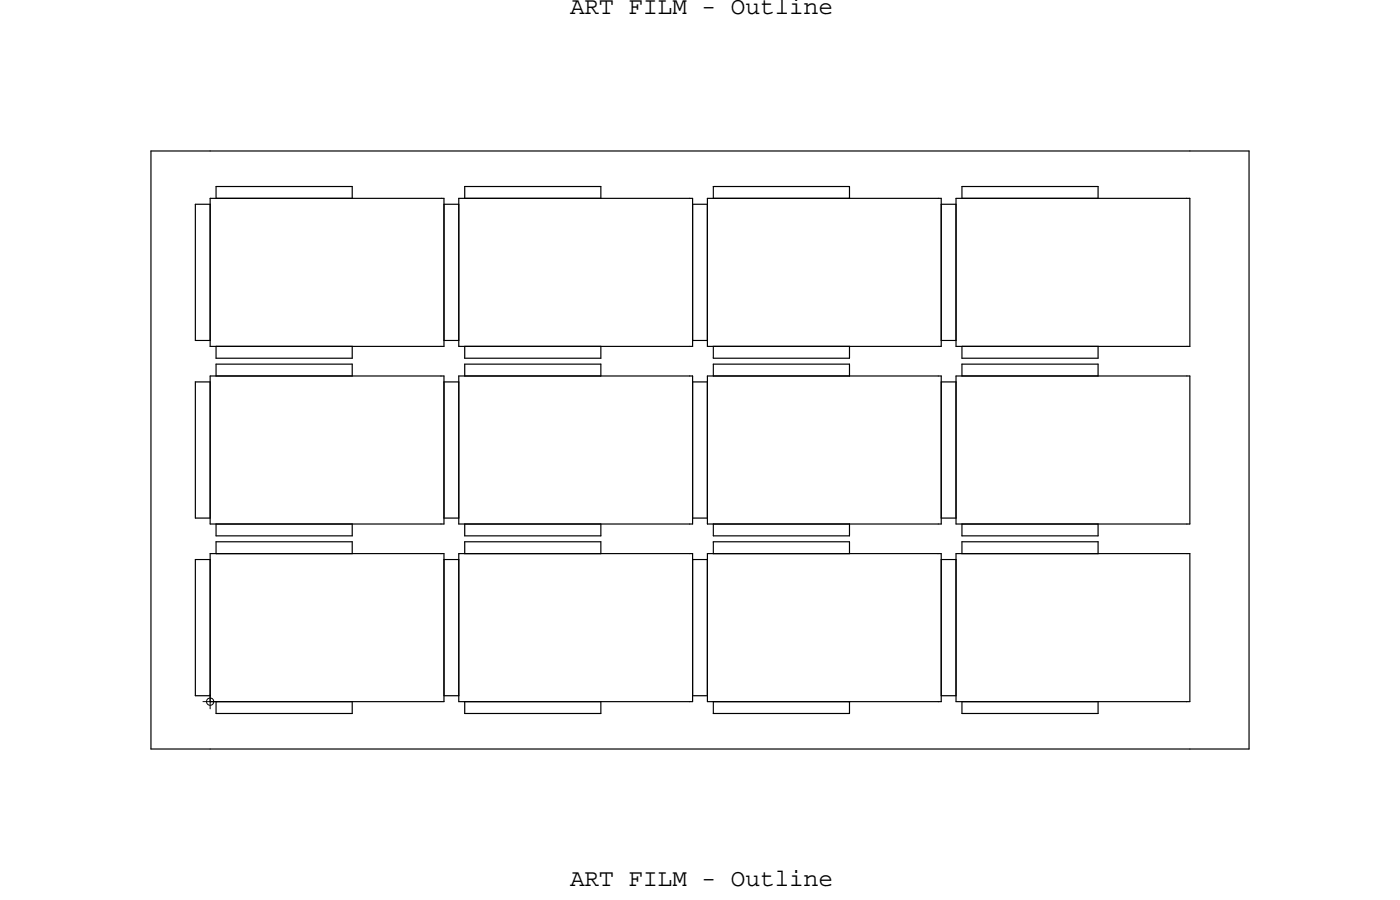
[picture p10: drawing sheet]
<svg xmlns="http://www.w3.org/2000/svg" width="118mm" height="76mm" viewBox="0 0 118 76" stroke-linecap="round" stroke-linejoin="round" font-family="sans-serif">
<defs><g id="words">
<g font-size="2.1">
<text x="48.2" y="1.2">ART FILM - Outline</text>
<text x="48.2" y="74.8">ART FILM - Outline</text>
</g>
</g></defs>
<!-- layer: Board Outline -->
<g fill="none" stroke="#000" stroke-width=".1">
<path d="M12.8 12.8h5zM12.8 12.8v50.5zM16.5 17.3h1.3zM16.5 17.3v11.5zM17.8 12.8h82.7zM17.8 16.8v12.5zM17.8 16.8h19.5zM17.8 17.3v11.5zM18.3 15.8v1zM18.3 15.8h11.5zM18.3 16.8h11.5zM29.8 15.8v1z"/>
<path d="M37.3 16.8h.2zM37.5 16.8v12.5zM37.5 17.3h1.3zM37.5 17.3v11.5zM38.8 16.8v12.5zM38.8 16.8h19.5zM38.8 17.3v11.5zM39.3 15.8v1zM39.3 15.8h11.5zM39.3 16.8h11.5zM50.8 15.8v1zM58.3 16.8h.2z"/>
<path d="M58.5 17.3h1.3zM58.5 16.8v12.5zM58.5 17.3v11.5zM59.8 16.8v12.5zM59.8 16.8h19.5zM59.8 17.3v11.5zM60.3 15.8v1zM60.3 15.8h11.5zM60.3 16.8h11.5zM71.8 15.8v1zM79.3 16.8h.2zM79.5 16.8v12.5z"/>
<path d="M79.5 17.3h1.3zM79.5 17.3v11.5zM80.8 16.8v12.5zM80.8 16.8h19.5zM80.8 17.3v11.5zM81.3 15.8v1zM81.3 15.8h11.5zM81.3 16.8h11.5zM92.8 15.8v1zM100.3 16.8h.2zM100.5 12.8h5zM100.5 16.8v12.5z"/>
<path d="M105.5 12.8v50.5zM16.5 28.8h1.3zM16.5 32.3h1.3zM16.5 32.3v11.5zM17.8 29.3h19.5zM17.8 31.8v12.5zM17.8 31.8h19.5zM17.8 32.3v11.5zM18.3 29.3h11.5zM18.3 30.3h11.5zM18.3 29.3v1zM18.3 30.8v1z"/>
<path d="M18.3 30.8h11.5zM18.3 31.8h11.5zM29.8 29.3v1zM29.8 30.8v1zM37.3 29.3h.2zM37.3 31.8h.2zM37.5 28.8h1.3zM37.5 31.8v12.5zM37.5 32.3h1.3zM37.5 32.3v11.5zM38.8 29.3h19.5zM38.8 31.8v12.5z"/>
<path d="M38.8 31.8h19.5zM38.8 32.3v11.5zM39.3 29.3h11.5zM39.3 30.3h11.5zM39.3 29.3v1zM39.3 30.8v1zM39.3 30.8h11.5zM39.3 31.8h11.5zM50.8 29.3v1zM50.8 30.8v1zM58.3 29.3h.2zM58.3 31.8h.2z"/>
<path d="M58.5 28.8h1.3zM58.5 32.3h1.3zM58.5 31.8v12.5zM58.5 32.3v11.5zM59.8 29.3h19.5zM59.8 31.8v12.5zM59.8 31.8h19.5zM59.8 32.3v11.5zM60.3 29.3h11.5zM60.3 30.3h11.5zM60.3 29.3v1zM60.3 30.8v1z"/>
<path d="M60.3 30.8h11.5zM60.3 31.8h11.5zM71.8 29.3v1zM71.8 30.8v1zM79.3 29.3h.2zM79.3 31.8h.2zM79.5 28.8h1.3zM79.5 31.8v12.5zM79.5 32.3h1.3zM79.5 32.3v11.5zM80.8 29.3h19.5zM80.8 31.8v12.5z"/>
<path d="M80.8 31.8h19.5zM80.8 32.3v11.5zM81.3 29.3h11.5zM81.3 30.3h11.5zM81.3 29.3v1zM81.3 30.8v1zM81.3 30.8h11.5zM81.3 31.8h11.5zM92.8 29.3v1zM92.8 30.8v1zM100.3 29.3h.2zM100.3 31.8h.2z"/>
<path d="M100.5 31.8v12.5zM16.5 43.8h1.3zM16.5 47.3h1.3zM16.5 47.3v11.5zM16.5 58.8h1.3zM17.8 44.3h19.5zM17.8 46.8v12.5zM17.8 46.8h19.5zM17.8 59.3h19.5zM17.8 47.3v11.5zM18.3 44.3h11.5zM18.3 45.3h11.5z"/>
<path d="M18.3 44.3v1zM18.3 45.8v1zM18.3 45.8h11.5zM18.3 46.8h11.5zM18.3 59.3h11.5zM18.3 59.3v1zM29.8 44.3v1zM29.8 45.8v1zM29.8 59.3v1zM37.3 44.3h.2zM37.3 46.8h.2zM37.3 59.3h.2z"/>
<path d="M37.5 43.8h1.3zM37.5 46.8v12.5zM37.5 47.3h1.3zM37.5 47.3v11.5zM37.5 58.8h1.3zM38.8 44.3h19.5zM38.8 46.8v12.5zM38.8 46.8h19.5zM38.8 59.3h19.5zM38.8 47.3v11.5zM39.3 44.3h11.5zM39.3 45.3h11.5z"/>
<path d="M39.3 44.3v1zM39.3 45.8v1zM39.3 45.8h11.5zM39.3 46.8h11.5zM39.3 59.3h11.5zM39.3 59.3v1zM50.8 44.3v1zM50.8 45.8v1zM50.8 59.3v1zM58.3 44.3h.2zM58.3 46.8h.2zM58.3 59.3h.2z"/>
<path d="M58.5 43.8h1.3zM58.5 47.3h1.3zM58.5 46.8v12.5zM58.5 47.3v11.5zM58.5 58.8h1.3zM59.8 44.3h19.5zM59.8 46.8v12.5zM59.8 46.8h19.5zM59.8 59.3h19.5zM59.8 47.3v11.5zM60.3 44.3h11.5zM60.3 45.3h11.5z"/>
<path d="M60.3 44.3v1zM60.3 45.8v1zM60.3 45.8h11.5zM60.3 46.8h11.5zM60.3 59.3h11.5zM60.3 59.3v1zM71.8 44.3v1zM71.8 45.8v1zM71.8 59.3v1zM79.3 44.3h.2zM79.3 46.8h.2zM79.3 59.3h.2z"/>
<path d="M79.5 43.8h1.3zM79.5 46.8v12.5zM79.5 47.3h1.3zM79.5 47.3v11.5zM79.5 58.8h1.3zM80.8 44.3h19.5zM80.8 46.8v12.5zM80.8 46.8h19.5zM80.8 59.3h19.5zM80.8 47.3v11.5zM81.3 44.3h11.5zM81.3 45.3h11.5z"/>
<path d="M81.3 44.3v1zM81.3 45.8v1zM81.3 45.8h11.5zM81.3 46.8h11.5zM81.3 59.3h11.5zM81.3 59.3v1zM92.8 44.3v1zM92.8 45.8v1zM92.8 59.3v1zM100.3 44.3h.2zM100.3 46.8h.2zM100.3 59.3h.2z"/>
<path d="M100.5 46.8v12.5zM12.8 63.3h5zM17.8 63.3h82.7zM18.3 60.3h11.5zM39.3 60.3h11.5zM60.3 60.3h11.5zM81.3 60.3h11.5zM100.5 63.3h5z"/>
</g>
<!-- layer: Drawing Origin -->
<path d="M17.1 59.3h1.3M17.5 59l.3-.1 .2 .1 .1 .3-.1 .2-.2 .1-.3-.1-.1-.2zM17.8 58.6v1.3" fill="none" stroke="#000" stroke-width=".08"/>
<use href="#words"/>
</svg>
